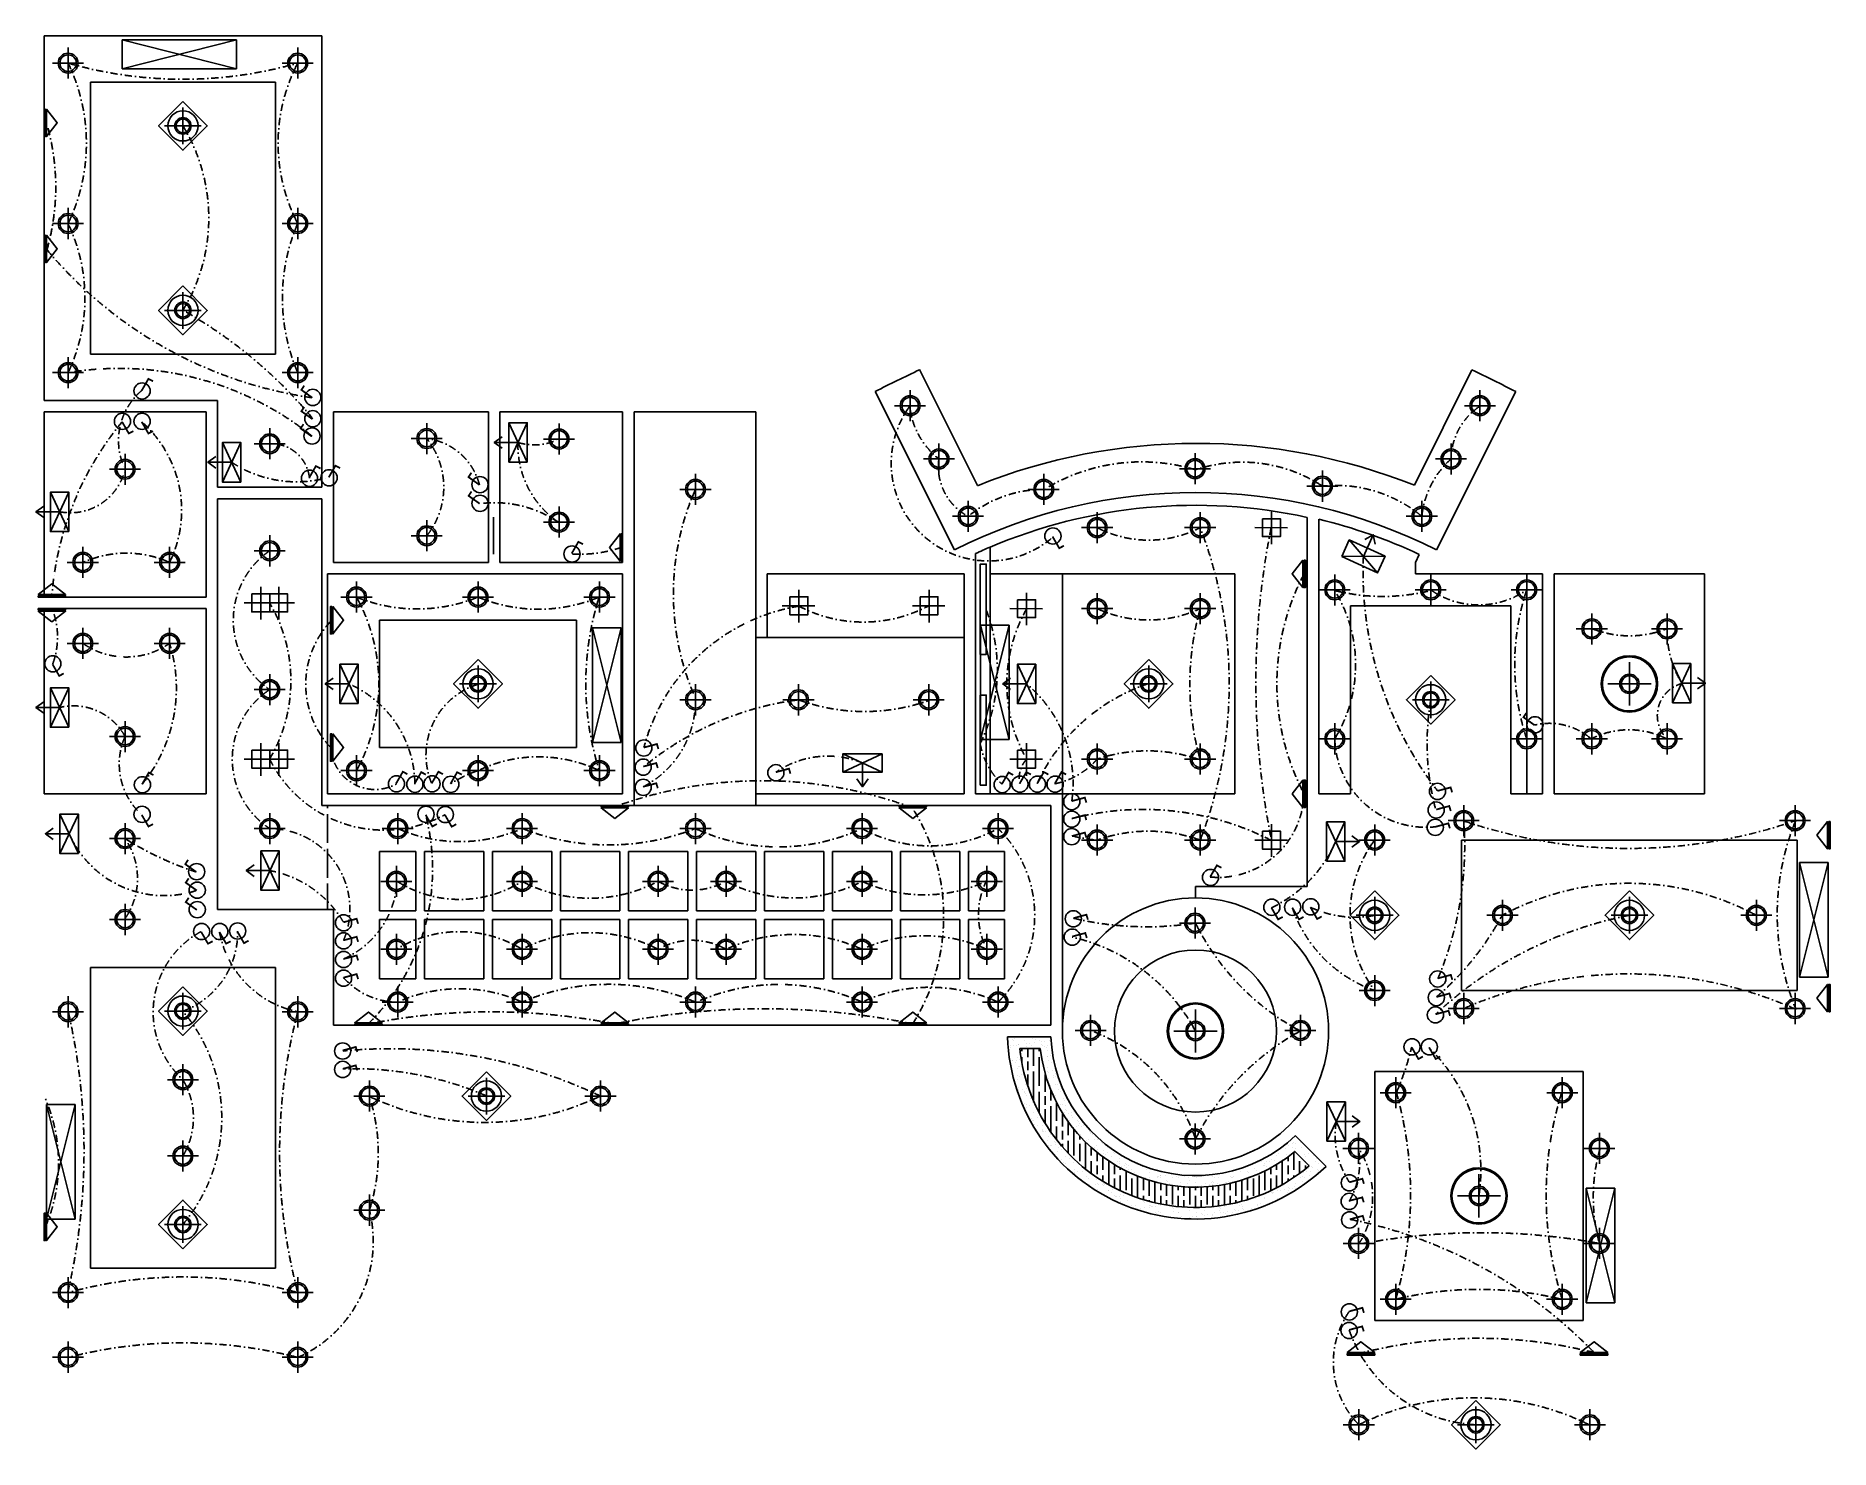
# Model space of a CAD drawing. Header units: millimetres. Extents: x 1846 to 32855, y 2159 to 26586.
import ezdxf

# ---------------------------------------------------------------- set-up
doc = ezdxf.new("R2010")
doc.units = ezdxf.units.MM
doc.linetypes.add('DASHDOT2', pattern=[0.5, 0.25, -0.125, 0, -0.125])
for name, color, linetype in [('AL_Elec - Wall Mounted Halogen 36 W', 7, 'Continuous'), ('Elec - Air Conditioner', 6, 'Continuous'), ('Elec - Cable Wires', 143, 'Continuous'), ('Elec - Chandelier', 11, 'Continuous'), ('Elec - Single Switch', 6, 'Continuous'), ('Elec - Spot Light', 6, 'Continuous'), ('Elec - Strip Lights', 6, 'Continuous'), ('Struc - Hatch', 251, 'Continuous'), ('Struc - Wall Lines', 2, 'Continuous')]:
    doc.layers.add(name, color=color, linetype=linetype)

msp = doc.modelspace()

# ---------------------------------------------------------------- linework, layer by layer
at = {"layer": 'AL_Elec - Wall Mounted Halogen 36 W'}
for p, q in [((2403, 26384), (2403, 25847)), ((6371, 26384), (6371, 25847)), ((2134, 26115), (2671, 26115)), ((6103, 26115), (6640, 26115)), ((2403, 23611), (2403, 23074)), ((6371, 23611), (6371, 23074)), ((2134, 23343), (2671, 23343)), ((6103, 23343), (6640, 23343)), ((2403, 21034), (2403, 20497)), ((6371, 21034), (6371, 20497)), ((2134, 20765), (2671, 20765)), ((6640, 20765), (6103, 20765)), ((17223, 20194), (16686, 20194)), ((16955, 20462), (16955, 19925)), ((26534, 20194), (27071, 20194)), ((26803, 20462), (26803, 19925)), ((8602, 19357), (8602, 19894)), ((10887, 19886), (10887, 19348)), ((5887, 19804), (5887, 19267)), ((8870, 19626), (8333, 19626)), ((11156, 19617), (10618, 19617)), ((17453, 19543), (17453, 19006)), ((26304, 19543), (26304, 19006)), ((3387, 19364), (3387, 18827)), ((5618, 19536), (6156, 19536)), ((17722, 19274), (17184, 19274)), ((21879, 19373), (21879, 18836)), ((26036, 19274), (26573, 19274)), ((3118, 19096), (3656, 19096)), ((13245, 19016), (13245, 18478)), ((19265, 19017), (19265, 18480)), ((22147, 19105), (21610, 19105)), ((24080, 19073), (24080, 18535)), ((13514, 18747), (12977, 18747)), ((19534, 18748), (18997, 18748)), ((24348, 18804), (23811, 18804)), ((10887, 18450), (10887, 17913)), ((17958, 18551), (17958, 18013)), ((20187, 17817), (20187, 18354)), ((21969, 17817), (21969, 18354)), ((25800, 18551), (25800, 18013)), ((8602, 18214), (8602, 17677)), ((11156, 18182), (10618, 18182)), ((18226, 18282), (17689, 18282)), ((20456, 18086), (19918, 18086)), ((22237, 18086), (21700, 18086)), ((25531, 18282), (26068, 18282)), ((2657, 17754), (2657, 17217)), ((4157, 17754), (4157, 17217)), ((6156, 17686), (5618, 17686)), ((5887, 17954), (5887, 17417)), ((8870, 17946), (8333, 17946)), ((2388, 17486), (2926, 17486)), ((3888, 17486), (4426, 17486)), ((7387, 17154), (7387, 16617)), ((11587, 17154), (11587, 16617)), ((24294, 17279), (24294, 16742)), ((25953, 17279), (25953, 16742)), ((27612, 17279), (27612, 16742)), ((7118, 16886), (7656, 16886)), ((9756, 16886), (9218, 16886)), ((11856, 16886), (11318, 16886)), ((20187, 16954), (20187, 16417)), ((21969, 16954), (21969, 16417)), ((24025, 17011), (24562, 17011)), ((25684, 17011), (26221, 17011)), ((27343, 17011), (27881, 17011)), ((20456, 16686), (19918, 16686)), ((22237, 16686), (21700, 16686)), ((28737, 16067), (28737, 16604)), ((30037, 16067), (30037, 16604)), ((2657, 15817), (2657, 16354)), ((4157, 15817), (4157, 16354)), ((29006, 16336), (28468, 16336)), ((29768, 16336), (30306, 16336)), ((2388, 16086), (2926, 16086)), ((3888, 16086), (4426, 16086)), ((5887, 15554), (5887, 15017)), ((6156, 15286), (5618, 15286)), ((13245, 15379), (13245, 14842)), ((15027, 15379), (15027, 14842)), ((17276, 15379), (17276, 14842)), ((13514, 15111), (12977, 15111)), ((15295, 15111), (14758, 15111)), ((17545, 15111), (17008, 15111)), ((3387, 14207), (3387, 14744)), ((24294, 14704), (24294, 14167)), ((27612, 14704), (27612, 14167)), ((28737, 14704), (28737, 14167)), ((30037, 14704), (30037, 14167)), ((3118, 14476), (3656, 14476)), ((20187, 14354), (20187, 13817)), ((21969, 14354), (21969, 13817)), ((27343, 14436), (27881, 14436)), ((29006, 14436), (28468, 14436)), ((7387, 14154), (7387, 13617)), ((9487, 14154), (9487, 13617)), ((11587, 14154), (11587, 13617)), ((20456, 14086), (19918, 14086)), ((22237, 14086), (21700, 14086)), ((7118, 13886), (7656, 13886)), ((9756, 13886), (9218, 13886)), ((11856, 13886), (11318, 13886)), ((5887, 13154), (5887, 12617)), ((8099, 13154), (8099, 12617)), ((10249, 13154), (10249, 12617)), ((13245, 13154), (13245, 12617)), ((16124, 13154), (16124, 12617)), ((18474, 13154), (18474, 12617)), ((26524, 13290), (26524, 12753)), ((32250, 13290), (32250, 12753)), ((3387, 12444), (3387, 12981)), ((6156, 12886), (5618, 12886)), ((8368, 12886), (7831, 12886)), ((10518, 12886), (9981, 12886)), ((13514, 12886), (12977, 12886)), ((16393, 12886), (15856, 12886)), ((18743, 12886), (18206, 12886)), ((20187, 12954), (20187, 12417)), ((21969, 12954), (21969, 12417)), ((24984, 12954), (24984, 12417)), ((26255, 13022), (26792, 13022)), ((32519, 13022), (31982, 13022)), ((3118, 12712), (3656, 12712)), ((20456, 12686), (19918, 12686)), ((22237, 12686), (21700, 12686)), ((24715, 12686), (25252, 12686)), ((8077, 12242), (8077, 11705)), ((10249, 12242), (10249, 11705)), ((12599, 12242), (12599, 11705)), ((13774, 12242), (13774, 11705)), ((16124, 12242), (16124, 11705)), ((18282, 12242), (18282, 11705)), ((8345, 11973), (7808, 11973)), ((10518, 11973), (9981, 11973)), ((12868, 11973), (12331, 11973)), ((14043, 11973), (13506, 11973)), ((16393, 11973), (15856, 11973)), ((18551, 11973), (18013, 11973)), ((3387, 11045), (3387, 11582)), ((21880, 10983), (21880, 11520)), ((27193, 11654), (27193, 11117)), ((31581, 11654), (31581, 11117)), ((3118, 11314), (3656, 11314)), ((21611, 11251), (22148, 11251)), ((26925, 11386), (27462, 11386)), ((31312, 11386), (31849, 11386)), ((8077, 11067), (8077, 10530)), ((10249, 11067), (10249, 10530)), ((12599, 11067), (12599, 10530)), ((13774, 11067), (13774, 10530)), ((16124, 11067), (16124, 10530)), ((18282, 11067), (18282, 10530)), ((8345, 10798), (7808, 10798)), ((10518, 10798), (9981, 10798)), ((12868, 10798), (12331, 10798)), ((14043, 10798), (13506, 10798)), ((16393, 10798), (15856, 10798)), ((18551, 10798), (18013, 10798)), ((24984, 9817), (24984, 10354)), ((2403, 9987), (2403, 9449)), ((6371, 9987), (6371, 9449)), ((8099, 10154), (8099, 9617)), ((10249, 10154), (10249, 9617)), ((13245, 10154), (13245, 9617)), ((16124, 10154), (16124, 9617)), ((18474, 10154), (18474, 9617)), ((26524, 9506), (26524, 10043)), ((32250, 9506), (32250, 10043)), ((2134, 9718), (2671, 9718)), ((6640, 9718), (6103, 9718)), ((8368, 9886), (7831, 9886)), ((10518, 9886), (9981, 9886)), ((13514, 9886), (12977, 9886)), ((16393, 9886), (15856, 9886)), ((18743, 9886), (18206, 9886)), ((20074, 9664), (20074, 9127)), ((23700, 9664), (23700, 9127)), ((26255, 9775), (26792, 9775)), ((32519, 9775), (31982, 9775)), ((19806, 9396), (20343, 9396)), ((23968, 9396), (23431, 9396)), ((4387, 8814), (4387, 8277)), ((4118, 8545), (4656, 8545)), ((7610, 8530), (7610, 7993)), ((11603, 8530), (11603, 7993)), ((25347, 8051), (25347, 8588)), ((28226, 8051), (28226, 8588)), ((7879, 8261), (7341, 8261)), ((11872, 8261), (11334, 8261)), ((25615, 8319), (25078, 8319)), ((27957, 8319), (28494, 8319)), ((21880, 7789), (21880, 7252)), ((4387, 6958), (4387, 7495)), ((21611, 7520), (22148, 7520)), ((24705, 7088), (24705, 7625)), ((28867, 7088), (28867, 7625)), ((4118, 7226), (4656, 7226)), ((24973, 7357), (24436, 7357)), ((28599, 7357), (29136, 7357)), ((7610, 6558), (7610, 6021)), ((7879, 6289), (7341, 6289)), ((24706, 5446), (24706, 5983)), ((28867, 5446), (28867, 5983)), ((24974, 5714), (24437, 5714)), ((28598, 5714), (29135, 5714)), ((2403, 5134), (2403, 4596)), ((6371, 5134), (6371, 4596)), ((25347, 4481), (25347, 5018)), ((28225, 4481), (28225, 5018)), ((2134, 4865), (2671, 4865)), ((6640, 4865), (6103, 4865)), ((25616, 4749), (25079, 4749)), ((27956, 4749), (28494, 4749)), ((2134, 3748), (2671, 3748)), ((2403, 4017), (2403, 3480)), ((6640, 3748), (6103, 3748)), ((6371, 4017), (6371, 3480)), ((24711, 2849), (24711, 2312)), ((28704, 2849), (28704, 2312)), ((24979, 2580), (24442, 2580)), ((28972, 2580), (28435, 2580))]:
    msp.add_line(p, q, dxfattribs=at)
at = {"layer": 'AL_Elec - Wall Mounted Halogen 36 W', "color": 30}
for points in [[(4387, 25450), (4808, 25030), (4387, 24609), (3966, 25030)], [(4387, 22263), (4808, 21842), (4387, 21421), (3966, 21842)], [(9487, 15806), (9908, 15386), (9487, 14965), (9066, 15386)], [(21078, 15806), (21498, 15386), (21078, 14965), (20657, 15386)], [(25953, 15531), (26373, 15111), (25953, 14690), (25532, 15111)], [(24984, 11806), (25404, 11386), (24984, 10965), (24563, 11386)], [(29387, 11806), (29808, 11386), (29387, 10965), (28966, 11386)], [(4387, 10150), (4808, 9730), (4387, 9309), (3966, 9730)], [(9633, 8682), (10054, 8261), (9633, 7841), (9213, 8261)], [(4387, 5621), (4808, 6042), (4387, 6463), (3966, 6042)], [(26734, 3001), (27155, 2580), (26734, 2159), (26313, 2580)]]:
    msp.add_lwpolyline(points, close=True, dxfattribs=at)
at = {"layer": 'AL_Elec - Wall Mounted Halogen 36 W'}
for points in [[(2011, 25318), (2011, 24844), (1987, 24844), (1987, 25318)], [(2216, 25081), (2216, 25081), (2031, 24844), (2031, 25318)], [(2011, 23141), (2011, 22668), (1987, 22668), (1987, 23141)], [(2216, 22904), (2216, 22904), (2031, 22668), (2031, 23141)], [(10337, 19218), (10337, 19898), (10020, 19898), (10020, 19218)], [(5389, 18875), (5389, 19555), (5071, 19555), (5071, 18875)], [(2416, 18018), (2416, 18698), (2098, 18698), (2098, 18018)], [(11758, 17744), (11758, 17744), (11943, 17508), (11943, 17981)], [(11963, 17981), (11963, 17508), (11987, 17508), (11987, 17981)], [(24414, 17586), (25033, 17304), (25165, 17593), (24546, 17875)], [(18167, 15896), (18271, 15896), (18271, 17456), (18167, 17456)], [(23558, 17286), (23558, 17286), (23743, 17049), (23743, 17522)], [(23763, 17522), (23763, 17049), (23787, 17049), (23787, 17522)], [(2123, 17114), (2123, 17114), (2360, 16930), (1886, 16930)], [(1886, 16910), (2360, 16910), (2360, 16886), (1886, 16886)], [(1886, 16662), (2360, 16662), (2360, 16686), (1886, 16686)], [(2123, 16457), (2123, 16457), (2360, 16642), (1886, 16642)], [(6960, 16722), (6960, 16249), (6936, 16249), (6936, 16722)], [(7164, 16486), (7164, 16486), (6980, 16249), (6980, 16722)], [(7417, 15046), (7417, 15726), (7100, 15726), (7100, 15046)], [(19127, 15046), (19127, 15726), (18809, 15726), (18809, 15046)], [(30130, 15057), (30130, 15737), (30447, 15737), (30447, 15057)], [(2416, 14637), (2416, 15317), (2098, 15317), (2098, 14637)], [(18167, 13633), (18271, 13633), (18271, 15193), (18167, 15193)], [(6960, 14522), (6960, 14049), (6936, 14049), (6936, 14522)], [(7164, 14286), (7164, 14286), (6980, 14049), (6980, 14522)], [(16473, 14178), (15793, 14178), (15793, 13860), (16473, 13860)], [(23558, 13486), (23558, 13486), (23743, 13722), (23743, 13249)], [(23763, 13249), (23763, 13722), (23787, 13722), (23787, 13249)], [(2580, 12453), (2580, 13134), (2262, 13134), (2262, 12453)], [(11613, 13262), (12086, 13262), (12086, 13286), (11613, 13286)], [(11849, 13057), (11849, 13057), (12086, 13242), (11613, 13242)], [(16764, 13262), (17237, 13262), (17237, 13286), (16764, 13286)], [(17000, 13057), (17000, 13057), (17237, 13242), (16764, 13242)], [(24154, 12321), (24154, 13001), (24471, 13001), (24471, 12321)], [(32627, 12771), (32627, 12771), (32811, 13007), (32811, 12534)], [(32831, 12534), (32831, 13007), (32855, 13007), (32855, 12534)], [(6052, 11818), (6052, 12498), (5734, 12498), (5734, 11818)], [(32627, 9956), (32627, 9956), (32811, 10192), (32811, 9719)], [(32831, 9719), (32831, 10192), (32855, 10192), (32855, 9719)], [(7592, 9714), (7592, 9714), (7829, 9530), (7356, 9530)], [(11849, 9714), (11849, 9714), (12086, 9530), (11613, 9530)], [(17000, 9714), (17000, 9714), (17237, 9530), (16764, 9530)], [(7356, 9510), (7829, 9510), (7829, 9486), (7356, 9486)], [(11613, 9510), (12086, 9510), (12086, 9486), (11613, 9486)], [(16764, 9510), (17237, 9510), (17237, 9486), (16764, 9486)], [(24159, 7481), (24159, 8161), (24477, 8161), (24477, 7481)], [(2011, 6237), (2011, 5763), (1987, 5763), (1987, 6237)], [(2216, 6000), (2216, 6000), (2031, 5763), (2031, 6237)], [(24747, 4014), (24747, 4014), (24984, 3829), (24510, 3829)], [(24510, 3810), (24984, 3810), (24984, 3786), (24510, 3786)], [(28775, 4014), (28775, 4014), (29011, 3829), (28538, 3829)], [(28538, 3810), (29011, 3810), (29011, 3786), (28538, 3786)]]:
    msp.add_lwpolyline(points, close=True, dxfattribs=at)
for points in [[(10020, 19218), (10337, 19898)], [(10020, 19898), (10337, 19218)], [(5071, 18875), (5389, 19555)], [(5071, 19555), (5389, 18875)], [(9903, 19656), (9767, 19558), (9903, 19459)], [(10178, 19558), (9767, 19558)], [(4954, 19314), (4819, 19215), (4954, 19117)], [(5230, 19215), (4819, 19215)], [(2098, 18018), (2416, 18698)], [(2098, 18698), (2416, 18018)], [(1981, 18456), (1846, 18358), (1981, 18259)], [(2257, 18358), (1846, 18358)], [(24546, 17875), (25033, 17304)], [(24789, 17589), (24960, 17963)], [(24993, 17799), (24960, 17963), (24814, 17881)], [(25165, 17593), (24414, 17586)], [(7100, 15046), (7417, 15726)], [(7100, 15726), (7417, 15046)], [(18809, 15046), (19127, 15726)], [(18809, 15726), (19127, 15046)], [(30447, 15057), (30130, 15737)], [(30447, 15737), (30130, 15057)], [(2098, 14637), (2416, 15317)], [(2098, 15317), (2416, 14637)], [(6983, 15484), (6848, 15386), (6983, 15287)], [(7259, 15386), (6848, 15386)], [(18692, 15484), (18557, 15386), (18692, 15287)], [(18968, 15386), (18557, 15386)], [(30289, 15397), (30700, 15397)], [(30564, 15496), (30700, 15397), (30564, 15299)], [(1981, 15075), (1846, 14977), (1981, 14878)], [(2257, 14977), (1846, 14977)], [(16473, 13860), (15793, 14178)], [(15793, 13860), (16473, 14178)], [(16133, 14019), (16133, 13608)], [(16034, 13743), (16133, 13608), (16231, 13743)], [(2262, 12453), (2580, 13134)], [(2262, 13134), (2580, 12453)], [(2146, 12892), (2010, 12794), (2146, 12695)], [(2421, 12794), (2010, 12794)], [(24471, 12321), (24154, 13001)], [(24471, 13001), (24154, 12321)], [(24588, 12759), (24723, 12661), (24588, 12562)], [(5734, 11818), (6052, 12498)], [(5734, 12498), (6052, 11818)], [(24312, 12661), (24723, 12661)], [(5617, 12256), (5482, 12158), (5617, 12059)], [(5893, 12158), (5482, 12158)], [(24477, 7481), (24159, 8161)], [(24477, 8161), (24159, 7481)], [(24318, 7821), (24729, 7821)], [(24594, 7919), (24729, 7821), (24594, 7722)]]:
    msp.add_lwpolyline(points, dxfattribs=at)
at = {"layer": 'AL_Elec - Wall Mounted Halogen 36 W', "const_width": 31.2}
for points in [[(19416, 17933), (19533, 17731), (19612, 17773)], [(27746, 14673), (27556, 14809), (27606, 14884)]]:
    msp.add_lwpolyline(points, dxfattribs=at)
at = {"layer": 'AL_Elec - Wall Mounted Halogen 36 W'}
for centre, radius in [((2403, 26115), 172), ((2403, 26115), 143), ((6371, 26115), 172), ((6371, 26115), 143), ((2403, 23343), 172), ((2403, 23343), 143), ((6371, 23343), 172), ((6371, 23343), 143), ((2403, 20765), 172), ((2403, 20765), 143), ((6371, 20765), 172), ((6371, 20765), 143), ((16955, 20194), 172), ((16955, 20194), 143), ((26803, 20194), 172), ((26803, 20194), 143), ((5887, 19536), 172), ((5887, 19536), 143), ((8602, 19626), 172), ((8602, 19626), 143), ((10887, 19617), 172), ((10887, 19617), 143), ((3387, 19096), 172), ((3387, 19096), 143), ((17453, 19274), 172), ((17453, 19274), 143), ((21879, 19105), 172), ((21879, 19105), 143), ((26304, 19274), 172), ((26304, 19274), 143), ((13245, 18747), 172), ((19265, 18748), 172), ((24080, 18804), 172), ((24080, 18804), 143), ((13245, 18747), 143), ((19265, 18748), 143), ((10887, 18182), 172), ((10887, 18182), 143), ((17958, 18282), 172), ((17958, 18282), 143), ((25800, 18282), 172), ((25800, 18282), 143), ((8602, 17946), 172), ((8602, 17946), 143), ((19423, 17941), 140), ((20187, 18086), 172), ((20187, 18086), 143), ((21969, 18086), 172), ((21969, 18086), 143), ((5887, 17686), 172), ((5887, 17686), 143), ((2657, 17486), 172), ((2657, 17486), 143), ((4157, 17486), 172), ((4157, 17486), 143), ((7387, 16886), 172), ((9487, 16886), 172), ((11587, 16886), 172), ((24294, 17011), 172), ((24294, 17011), 143), ((25953, 17011), 172), ((25953, 17011), 143), ((27612, 17011), 172), ((27612, 17011), 143), ((7387, 16886), 143), ((11587, 16886), 143), ((20187, 16686), 172), ((20187, 16686), 143), ((21969, 16686), 172), ((21969, 16686), 143), ((28737, 16336), 172), ((28737, 16336), 143), ((30037, 16336), 172), ((30037, 16336), 143), ((2657, 16086), 172), ((2657, 16086), 143), ((4157, 16086), 172), ((4157, 16086), 143), ((5887, 15286), 172), ((5887, 15286), 143), ((13245, 15111), 172), ((13245, 15111), 143), ((15027, 15111), 172), ((15027, 15111), 143), ((17276, 15111), 172), ((17276, 15111), 143), ((3387, 14476), 172), ((3387, 14476), 143), ((24294, 14436), 172), ((24294, 14436), 143), ((27612, 14436), 172), ((27612, 14436), 143), ((27754, 14679), 140), ((28737, 14436), 172), ((28737, 14436), 143), ((30037, 14436), 172), ((30037, 14436), 143), ((7387, 13886), 172), ((7387, 13886), 143), ((9487, 13886), 172), ((9487, 13886), 143), ((11587, 13886), 172), ((11587, 13886), 143), ((20187, 14086), 172), ((20187, 14086), 143), ((21969, 14086), 172), ((21969, 14086), 143), ((5887, 12886), 172), ((5887, 12886), 143), ((8099, 12886), 172), ((8099, 12886), 143), ((10249, 12886), 172), ((10249, 12886), 143), ((13245, 12886), 172), ((13245, 12886), 143), ((16124, 12886), 172), ((16124, 12886), 143), ((18474, 12886), 172), ((18474, 12886), 143), ((26524, 13022), 172), ((26524, 13022), 143), ((32250, 13022), 172), ((32250, 13022), 143), ((3387, 12712), 172), ((3387, 12712), 143), ((20187, 12686), 172), ((20187, 12686), 143), ((21969, 12686), 172), ((21969, 12686), 143), ((24984, 12686), 172), ((24984, 12686), 143), ((8077, 11973), 172), ((8077, 11973), 143), ((10249, 11973), 172), ((10249, 11973), 143), ((12599, 11973), 172), ((12599, 11973), 143), ((13774, 11973), 172), ((13774, 11973), 143), ((16124, 11973), 172), ((16124, 11973), 143), ((18282, 11973), 172), ((18282, 11973), 143), ((3387, 11314), 172), ((27193, 11386), 172), ((27193, 11386), 143), ((31581, 11386), 172), ((31581, 11386), 143), ((3387, 11314), 143), ((21880, 11251), 172), ((21880, 11251), 143), ((8077, 10798), 172), ((8077, 10798), 143), ((10249, 10798), 172), ((10249, 10798), 143), ((12599, 10798), 172), ((12599, 10798), 143), ((13774, 10798), 172), ((13774, 10798), 143), ((16124, 10798), 172), ((16124, 10798), 143), ((18282, 10798), 172), ((18282, 10798), 143), ((24984, 10086), 172), ((8099, 9886), 172), ((8099, 9886), 143), ((10249, 9886), 172), ((10249, 9886), 143), ((13245, 9886), 172), ((13245, 9886), 143), ((16124, 9886), 172), ((16124, 9886), 143), ((18474, 9886), 172), ((18474, 9886), 143), ((24984, 10086), 143), ((26524, 9775), 172), ((32250, 9775), 172), ((2403, 9718), 172), ((2403, 9718), 143), ((6371, 9718), 172), ((6371, 9718), 143), ((26524, 9775), 143), ((32250, 9775), 143), ((20074, 9396), 172), ((20074, 9396), 143), ((23700, 9396), 172), ((23700, 9396), 143), ((4387, 8545), 172), ((4387, 8545), 143), ((7610, 8261), 172), ((7610, 8261), 143), ((11603, 8261), 172), ((11603, 8261), 143), ((25347, 8319), 172), ((25347, 8319), 143), ((28226, 8319), 172), ((28226, 8319), 143), ((21880, 7520), 172), ((21880, 7520), 143), ((24705, 7357), 172), ((24705, 7357), 143), ((28867, 7357), 172), ((28867, 7357), 143), ((4387, 7226), 172), ((4387, 7226), 143), ((7610, 6289), 172), ((7610, 6289), 143), ((24706, 5714), 172), ((24706, 5714), 143), ((28867, 5714), 172), ((28867, 5714), 143), ((2403, 4865), 172), ((2403, 4865), 143), ((6371, 4865), 172), ((6371, 4865), 143), ((25347, 4749), 172), ((25347, 4749), 143), ((28225, 4749), 172), ((28225, 4749), 143), ((2403, 3748), 172), ((2403, 3748), 143), ((6371, 3748), 172), ((6371, 3748), 143), ((24711, 2580), 172), ((24711, 2580), 143), ((28704, 2580), 172), ((28704, 2580), 143)]:
    msp.add_circle(centre, radius, dxfattribs=at)
at = {"layer": 'Elec - Air Conditioner'}
for p, q in [((5315, 26019), (3335, 26515)), ((3335, 26019), (5315, 26515)), ((5315, 26515), (3335, 26515)), ((3335, 26515), (3335, 26019)), ((5315, 26019), (5315, 26515)), ((3335, 26019), (5315, 26019)), ((11960, 16352), (11464, 14372)), ((11960, 14372), (11464, 16352)), ((11464, 16352), (11464, 14372)), ((11960, 16352), (11464, 16352)), ((11960, 14372), (11960, 16352)), ((18668, 16402), (18172, 14422)), ((18668, 14422), (18172, 16402)), ((18172, 16402), (18172, 14422)), ((18668, 16402), (18172, 16402)), ((18668, 14422), (18668, 16402)), ((11464, 14372), (11960, 14372)), ((18172, 14422), (18668, 14422)), ((32824, 12299), (32328, 10319)), ((32824, 10319), (32328, 12299)), ((32328, 12299), (32328, 10319)), ((32824, 12299), (32328, 12299)), ((32824, 10319), (32824, 12299)), ((32328, 10319), (32824, 10319)), ((2525, 8115), (2028, 6135)), ((2525, 6135), (2028, 8115)), ((2028, 8115), (2028, 6135)), ((2525, 8115), (2028, 8115)), ((2525, 6135), (2525, 8115)), ((29136, 6669), (28640, 4689)), ((29136, 4689), (28640, 6669)), ((28640, 6669), (28640, 4689)), ((29136, 6669), (28640, 6669)), ((29136, 4689), (29136, 6669)), ((2028, 6135), (2525, 6135)), ((28640, 4689), (29136, 4689))]:
    msp.add_line(p, q, dxfattribs=at)
at = {"layer": 'Elec - Cable Wires', "linetype": 'DASHDOT2', "ltscale": 500}
for centre, radius, start, end in [((-482, 24730), 3201, 334.3159, 25.6841), ((4387, 33023), 7187, 253.9759, 286.0241), ((9036, 24729), 3004, 152.5167, 207.4833), ((-1766, 23973), 3955, 344.0951, 16.2709), ((1767, 23436), 3067, 328.6918, 31.3082), ((-310, 22054), 3003, 334.5897, 25.4103), ((9365, 22056), 3259, 156.7487, 203.3411), ((7669, 27595), 7339, 219.8028, 261.8156), ((500, 14903), 7954, 39.5574, 60.747), ((3289, 15513), 5326, 51.3007, 99.5799), ((4410, 19590), 1136, 130.3188, 205.787), ((18317, 19198), 1688, 144.1633, 310.9249), ((18262, 20317), 1319, 185.6924, 232.2025), ((27422, 19255), 1118, 123.6505, 179.0223), ((7490, 16488), 5385, 140.4768, 175.3002), ((2323, 18385), 2042, 333.8872, 48.5616), ((5917, 18875), 661, 5.6693, 92.6203), ((8472, 18559), 1074, 14.2905, 83.0392), ((7546, 18786), 1349, 321.4826, 38.5174), ((10459, 20474), 958, 252.9819, 296.561), ((11785, 19507), 1608, 178.1767, 236.0277), ((18417, 19140), 974, 172.0916, 242.5816), ((27335, 18126), 1543, 131.6216, 174.1882), ((2442, 19312), 969, 258.971, 347.0878), ((6351, 20911), 2033, 236.5266, 285.8631), ((20958, 16004), 3219, 73.2243, 121.5092), ((22693, 16687), 2531, 56.773, 108.5732), ((17336, 16941), 4472, 156.1739, 204.1567), ((19275, 16655), 2093, 89.9717, 128.993), ((24315, 16483), 2333, 50.4622, 95.7778), ((9774, 16547), 1970, 55.6097, 97.5665), ((21078, 19818), 1948, 242.7797, 297.2203), ((14946, 15386), 7524, 338.9701, 21.0299), ((36801, 15401), 13870, 168.8373, 191.2875), ((6719, 16486), 1461, 124.7521, 235.2479), ((11255, 19815), 2188, 266.2538, 288.7099), ((3407, 15805), 1840, 65.9498, 114.0502), ((30985, 17320), 6202, 177.5101, 217.5962), ((27375, 15386), 4081, 152.2561, 207.7439), ((3586, 15436), 2667, 329.5983, 30.4017), ((8437, 19475), 2794, 247.9297, 292.0703), ((4667, 15386), 3106, 331.1265, 28.8735), ((10533, 19394), 2718, 247.3673, 292.6327), ((16336, 15391), 4986, 162.5511, 197.5648), ((22201, 15718), 2454, 328.5025, 31.7958), ((25123, 20278), 3381, 255.7973, 284.2027), ((26782, 18204), 1454, 235.2002, 304.7998), ((31497, 15723), 4093, 161.6643, 198.3357), ((888, 16193), 1332, 339.8221, 19.6904), ((8105, 15376), 1595, 137.16, 224.0976), ((15580, 13440), 3335, 99.4465, 165.2965), ((16149, 18851), 2397, 242.2385, 298.2219), ((15581, 15628), 2882, 333.7389, 21.0209), ((21269, 15383), 2642, 150.4464, 209.407), ((21078, 18608), 2118, 245.1299, 294.8701), ((26606, 15379), 4817, 164.266, 195.734), ((29389, 17974), 1758, 248.6788, 291.3212), ((31836, 16315), 1799, 179.5793, 210.6689), ((3407, 17158), 1308, 235.0256, 304.9744), ((1650, 15311), 2624, 320.7177, 17.1674), ((6678, 14086), 1438, 123.4071, 236.5929), ((6481, 13636), 1915, 0.454, 66.0529), ((9867, 14158), 1279, 107.2755, 202.6531), ((17534, 13669), 2237, 352.0799, 50.1344), ((22120, 12293), 3270, 108.5843, 155.2882), ((30442, 14839), 573, 102.8755, 225.0578), ((2496, 13992), 1014, 28.5235, 103.6356), ((15702, 9874), 5280, 97.3432, 129.5122), ((11568, 15095), 1677, 297.521, 0.5267), ((16169, 18230), 3322, 249.8892, 289.4702), ((30348, 14357), 4458, 170.41, 194.8736), ((28004, 13596), 1108, 49.2787, 103.4961), ((29378, 13152), 1440, 62.7696, 116.9992), ((4473, 14000), 1186, 156.3285, 227.7292), ((7705, 14318), 758, 183.9612, 299.463), ((19440, 14585), 1295, 190.3462, 226.0715), ((25870, 14484), 1577, 181.7487, 275.9101), ((7865, 15066), 2208, 206.3464, 298.6035), ((10534, 11708), 2417, 64.3184, 115.6816), ((15532, 12548), 1589, 67.7876, 124.3308), ((19355, 13745), 516, 138.6569, 189.5301), ((19205, 14931), 1296, 281.1312, 319.2789), ((21059, 11488), 2740, 70.6205, 108.5613), ((10210, 11765), 2241, 108.8287, 122.3516), ((14398, 6277), 7435, 69.5121, 110.0471), ((22277, 13528), 1487, 264.7382, 358.367), ((4942, 12177), 3760, 314.8124, 14.5714), ((14030, 11371), 3505, 327.9334, 32.2657), ((4062, 13521), 1795, 203.9113, 288.5896), ((5881, 11493), 1392, 337.2009, 90.2625), ((9174, 15322), 2663, 246.1942, 293.8058), ((11747, 16689), 4087, 248.5014, 291.4986), ((14683, 15982), 3414, 245.0936, 294.9064), ((17298, 15048), 2462, 241.4475, 298.5525), ((17015, 11386), 2093, 314.2191, 45.7809), ((20382, 15125), 2447, 255.2994, 265.4177), ((21078, 10186), 2654, 70.386, 109.614), ((20629, 12586), 5911, 337.1016, 4.1745), ((29384, 21394), 8852, 251.1474, 288.9526), ((36237, 11398), 4296, 157.7979, 202.4065), ((2382, 12020), 1220, 325.4343, 34.5657), ((6340, 17403), 5543, 237.8079, 251.8938), ((22228, 13576), 2276, 295.257, 336.2871), ((26759, 11386), 2201, 143.7936, 216.2064), ((5549, 10316), 1873, 30.4611, 79.4332), ((6537, 12052), 1552, 293.8132, 357.1065), ((9169, 13677), 2017, 237.6056, 302.3944), ((11424, 14193), 2512, 242.1058, 297.8942), ((13187, 13028), 1207, 240.883, 299.117), ((14949, 14238), 2552, 242.5836, 297.4164), ((17197, 14315), 2576, 245.3951, 294.6049), ((19457, 11396), 1320, 152.9372, 207.0628), ((29384, 7301), 4638, 61.7247, 118.2753), ((25757, 12279), 2326, 199.1126, 250.5696), ((24642, 13157), 1804, 244.7884, 280.9201), ((21045, 16661), 5474, 256.6028, 278.7727), ((25731, 13173), 4298, 206.5631, 241.7916), ((30717, 4641), 6875, 101.1579, 132.9236), ((22836, 13725), 4940, 310.6021, 331.7385), ((5457, 9713), 1584, 118.5444, 227.4913), ((3885, 11088), 1448, 290.2808, 1.0431), ((6723, 11416), 1734, 190.6221, 258.3108), ((9163, 9010), 2093, 58.7252, 121.2748), ((11424, 8530), 2555, 62.6149, 117.3851), ((13187, 9767), 1187, 60.3364, 119.6636), ((14949, 8225), 2829, 65.4614, 114.5386), ((17203, 8427), 2605, 65.5496, 114.4504), ((19027, 7842), 3250, 28.3593, 77.0165), ((8104, 11140), 1255, 221.5154, 270.1884), ((29378, 3259), 7114, 66.0589, 113.6581), ((9174, 7504), 2613, 65.7104, 114.2896), ((11747, 6392), 3801, 66.7911, 113.2089), ((14693, 6659), 3531, 66.0531, 114.2179), ((17300, 7319), 2823, 65.4211, 114.5789), ((-8085, 7313), 10763, 346.8513, 12.9114), ((2192, 7886), 2866, 319.9637, 40.0363), ((15588, 7290), 9530, 165.2414, 194.7451), ((9721, -1282), 10999, 78.8429, 101.1571), ((14425, -3087), 12857, 78.4442, 101.5558), ((19010, 6553), 3035, 18.5767, 69.4719), ((25828, 5505), 4426, 118.7345, 152.9109), ((7969, 606), 8474, 64.5445, 95.5565), ((20488, 10394), 5295, 336.9396, 345.9116), ((23867, 6978), 2952, 351.4398, 45.6031), ((7348, 2938), 5797, 66.7889, 91.9715), ((3288, 7885), 1281, 329.0666, 30.9334), ((-589, 7106), 2826, 336.9576, 23.0424), ((9599, 12441), 4635, 244.5825, 295.6138), ((4564, 7272), 3200, 342.1205, 17.8795), ((19142, 6556), 6463, 343.7707, 15.8371), ((33937, 6549), 5989, 162.8051, 197.5112), ((25782, 7591), 1481, 171.0562, 213.5551), ((23361, 7122), 1364, 330.0194, 9.897), ((23416, 6527), 1533, 327.2706, 32.785), ((31839, 6512), 3077, 164.07, 195.0256), ((5480, 5751), 2197, 293.9344, 14.1747), ((22975, -1787), 8074, 44.0779, 78.7265), ((26829, -5407), 11307, 79.6201, 100.8261), ((4388, -2300), 7435, 74.5148, 105.5431), ((26781, -1132), 6053, 76.197, 103.6978), ((25813, 3660), 1543, 145.1579, 224.3978), ((26853, 5022), 2445, 199.1574, 267.2143), ((26781, -4119), 8194, 75.9176, 104.0824), ((4387, -3948), 7944, 75.5329, 104.4329), ((26701, -1442), 4488, 63.6737, 116.3263)]:
    msp.add_arc(centre, radius, start, end, dxfattribs=at)
at = {"layer": 'Elec - Chandelier', "color": 30}
for p, q in [((4387, 24712), (4387, 25347)), ((4070, 25030), (4704, 25030)), ((4387, 21525), (4387, 22159)), ((4070, 21842), (4704, 21842)), ((9487, 15069), (9487, 15703)), ((21078, 15069), (21078, 15703)), ((29387, 15013), (29387, 15759)), ((9170, 15386), (9804, 15386)), ((20761, 15386), (21395, 15386)), ((25953, 14794), (25953, 15428)), ((29014, 15386), (29760, 15386)), ((25636, 15111), (26270, 15111)), ((24984, 11069), (24984, 11703)), ((29387, 11069), (29387, 11703)), ((24666, 11386), (25301, 11386)), ((29070, 11386), (29704, 11386)), ((4387, 9412), (4387, 10047)), ((4070, 9730), (4704, 9730)), ((21887, 9013), (21887, 9759)), ((21514, 9386), (22260, 9386)), ((9633, 7944), (9633, 8578)), ((9316, 8261), (9950, 8261)), ((26787, 6162), (26787, 6909)), ((26413, 6536), (27160, 6536)), ((4387, 6359), (4387, 5725)), ((4070, 6042), (4704, 6042)), ((26734, 2263), (26734, 2897)), ((26417, 2580), (27051, 2580))]:
    msp.add_line(p, q, dxfattribs=at)
at = {"layer": 'Elec - Chandelier'}
for p, q in [((9487, 17154), (9487, 16617)), ((24025, 14436), (24562, 14436)), ((29768, 14436), (30306, 14436)), ((24715, 10086), (25252, 10086))]:
    msp.add_line(p, q, dxfattribs=at)
at = {"layer": 'Elec - Chandelier', "color": 30}
for centre, radius in [((4387, 25030), 261), ((4387, 25030), 142), ((4387, 25030), 118), ((4387, 21842), 261), ((4387, 21842), 142), ((4387, 21842), 118), ((29387, 15386), 487), ((29387, 15386), 467), ((9487, 15386), 261), ((9487, 15386), 142), ((21078, 15386), 261), ((21078, 15386), 142), ((29387, 15386), 167), ((29387, 15386), 139), ((9487, 15386), 118), ((21078, 15386), 118), ((25953, 15111), 261), ((25953, 15111), 142), ((25953, 15111), 118), ((24984, 11386), 261), ((24984, 11386), 142), ((24984, 11386), 118), ((29387, 11386), 261), ((29387, 11386), 142), ((29387, 11386), 118), ((4387, 9730), 261), ((4387, 9730), 142), ((4387, 9730), 118), ((21887, 9386), 487), ((21887, 9386), 467), ((21887, 9386), 167), ((21887, 9386), 139), ((9633, 8261), 261), ((9633, 8261), 142), ((9633, 8261), 118), ((26787, 6536), 487), ((26787, 6536), 467), ((26787, 6536), 167), ((26787, 6536), 139), ((4387, 6042), 261), ((4387, 6042), 142), ((4387, 6042), 118), ((26734, 2580), 261), ((26734, 2580), 142), ((26734, 2580), 118)]:
    msp.add_circle(centre, radius, dxfattribs=at)
at = {"layer": 'Elec - Chandelier'}
msp.add_circle((9487, 16886), 143, dxfattribs=at)
at = {"layer": 'Elec - Single Switch', "const_width": 31.2}
for points in [[(3675, 20456), (3791, 20658), (3870, 20616)], [(6624, 20331), (6435, 20467), (6484, 20542)], [(6624, 19963), (6435, 20098), (6484, 20173)], [(3336, 19915), (3452, 19714), (3532, 19755)], [(3675, 19915), (3791, 19714), (3870, 19755)], [(6611, 19665), (6422, 19800), (6471, 19875)], [(6569, 18948), (6685, 19150), (6765, 19108)], [(6907, 18955), (7023, 19157), (7103, 19115)], [(9513, 18825), (9323, 18960), (9373, 19035)], [(9515, 18501), (9325, 18636), (9375, 18711)], [(11106, 17639), (11222, 17841), (11302, 17799)], [(2133, 15726), (2249, 15524), (2328, 15566)], [(12354, 14286), (12579, 14346), (12605, 14260)], [(12343, 13957), (12568, 14017), (12594, 13931)], [(3681, 13650), (3797, 13852), (3877, 13810)], [(8072, 13665), (8188, 13867), (8267, 13825)], [(8390, 13659), (8506, 13860), (8586, 13818)], [(8686, 13665), (8803, 13867), (8882, 13825)], [(9011, 13658), (9127, 13859), (9207, 13818)], [(12343, 13608), (12568, 13668), (12594, 13582)], [(14636, 13860), (14861, 13920), (14887, 13834)], [(18541, 13653), (18657, 13854), (18737, 13812)], [(18846, 13660), (18963, 13861), (19042, 13820)], [(19150, 13660), (19266, 13861), (19345, 13820)], [(19455, 13660), (19571, 13861), (19651, 13820)], [(19750, 13360), (19975, 13420), (20001, 13334)], [(26071, 13536), (26296, 13596), (26323, 13511)], [(3675, 13122), (3792, 12921), (3871, 12963)], [(8582, 13123), (8698, 12922), (8777, 12963)], [(8916, 13120), (9032, 12918), (9112, 12960)], [(19750, 13058), (19975, 13117), (20001, 13032)], [(26048, 13214), (26273, 13274), (26299, 13188)], [(19750, 12755), (19975, 12815), (20001, 12729)], [(26032, 12915), (26257, 12975), (26284, 12889)], [(4617, 12135), (4428, 12270), (4477, 12345)], [(22140, 12048), (22257, 12249), (22336, 12207)], [(4627, 11814), (4437, 11950), (4487, 12025)], [(4627, 11479), (4437, 11614), (4487, 11689)], [(23199, 11518), (23316, 11316), (23395, 11358)], [(23560, 11518), (23676, 11316), (23755, 11358)], [(23874, 11525), (23990, 11323), (24069, 11365)], [(7164, 11266), (7389, 11326), (7415, 11240)], [(19777, 11336), (20002, 11396), (20028, 11310)], [(4704, 11097), (4820, 10896), (4900, 10937)], [(5018, 11097), (5134, 10896), (5213, 10937)], [(5327, 11107), (5443, 10905), (5522, 10947)], [(7164, 10954), (7389, 11014), (7415, 10928)], [(19758, 11019), (19983, 11079), (20009, 10993)], [(7164, 10631), (7389, 10691), (7415, 10605)], [(7164, 10309), (7389, 10369), (7415, 10283)], [(26075, 10296), (26300, 10356), (26326, 10270)], [(26051, 9974), (26276, 10034), (26302, 9948)], [(26035, 9675), (26260, 9735), (26287, 9649)], [(7149, 9050), (7374, 9110), (7400, 9024)], [(25623, 9105), (25740, 8903), (25819, 8945)], [(25923, 9105), (26039, 8903), (26118, 8945)], [(7149, 8732), (7374, 8792), (7400, 8706)], [(24547, 6772), (24772, 6832), (24798, 6746)], [(24544, 6451), (24769, 6510), (24795, 6425)], [(24553, 6131), (24778, 6191), (24804, 6105)], [(24547, 4541), (24772, 4601), (24798, 4515)], [(24543, 4220), (24768, 4280), (24795, 4194)]]:
    msp.add_lwpolyline(points, dxfattribs=at)
at = {"layer": 'Elec - Single Switch'}
for centre in [(3681, 20449), (6632, 20337), (3342, 19923), (3681, 19923), (6632, 19968), (6619, 19670), (6575, 18940), (6913, 18948), (9521, 18830), (9523, 18506), (11112, 17631), (2139, 15733), (12353, 14277), (12342, 13947), (14635, 13850), (3687, 13642), (8078, 13658), (8396, 13651), (8693, 13658), (9017, 13650), (12342, 13598), (18547, 13645), (18853, 13652), (19156, 13652), (19461, 13652), (26070, 13527), (19749, 13351), (26047, 13205), (3681, 13130), (8588, 13131), (8922, 13127), (19749, 13048), (26031, 12906), (19749, 12745), (4625, 12140), (22147, 12040), (4635, 11820), (4635, 11484), (23206, 11525), (23566, 11525), (23880, 11533), (4710, 11105), (5024, 11105), (5333, 11114), (7163, 11256), (19776, 11326), (7163, 10944), (19757, 11009), (7163, 10622), (7163, 10299), (26074, 10286), (26050, 9964), (26034, 9665), (7148, 9040), (25630, 9112), (25929, 9112), (7148, 8722), (24546, 6762), (24543, 6441), (24552, 6121), (24546, 4531), (24542, 4210)]:
    msp.add_circle(centre, 140, dxfattribs=at)
at = {"layer": 'Elec - Single Switch', "linetype": 'DASHDOT2', "ltscale": 500}
msp.add_arc((20981, 8365), 4851, 62.792, 104.709, dxfattribs=at)
at = {"layer": 'Elec - Spot Light'}
for p, q in [((23199, 17799), (23199, 18361)), ((22913, 18086), (23475, 18085)), ((5732, 16499), (5732, 17061)), ((6042, 16499), (6042, 17061)), ((5445, 16786), (6007, 16786)), ((5755, 16786), (6317, 16786)), ((15033, 16449), (15033, 17011)), ((17282, 16449), (17282, 17011)), ((18968, 16399), (18968, 16961)), ((14746, 16736), (15308, 16735)), ((16995, 16736), (17557, 16735)), ((18681, 16686), (19243, 16685)), ((5732, 13799), (5732, 14361)), ((6042, 13799), (6042, 14361)), ((18968, 13799), (18968, 14361)), ((5445, 14086), (6007, 14085)), ((5755, 14086), (6317, 14085)), ((18681, 14086), (19243, 14085)), ((23199, 12399), (23199, 12961)), ((22913, 12686), (23475, 12685))]:
    msp.add_line(p, q, dxfattribs=at)
for points in [[(23045, 18241), (23354, 18241), (23354, 17931), (23045, 17931)], [(5577, 16941), (5887, 16941), (5887, 16631), (5577, 16631)], [(5887, 16941), (6197, 16941), (6197, 16631), (5887, 16631)], [(14878, 16891), (15188, 16891), (15188, 16581), (14878, 16581)], [(17127, 16891), (17437, 16891), (17437, 16581), (17127, 16581)], [(18813, 16841), (19123, 16841), (19123, 16531), (18813, 16531)], [(5577, 14241), (5887, 14241), (5887, 13931), (5577, 13931)], [(5887, 14241), (6197, 14241), (6197, 13931), (5887, 13931)], [(18813, 14241), (19123, 14241), (19123, 13931), (18813, 13931)], [(23045, 12841), (23354, 12841), (23354, 12531), (23045, 12531)]]:
    msp.add_lwpolyline(points, close=True, dxfattribs=at)
at = {"layer": 'Elec - Strip Lights'}
for p, q in [((1987, 20286), (1987, 26586)), ((1987, 26586), (6787, 26586)), ((6787, 26586), (6787, 20286)), ((3287, 25786), (2787, 25786)), ((2787, 25786), (2787, 21086)), ((5987, 25786), (2787, 25786)), ((5987, 21086), (5987, 25786)), ((2787, 21086), (3287, 21086)), ((2787, 21086), (5987, 21086)), ((18119, 18812), (17120, 20817)), ((26665, 20812), (25670, 18818)), ((4987, 20286), (1987, 20286)), ((4987, 18786), (4987, 20286)), ((6787, 20286), (6787, 18786)), ((16351, 20440), (17723, 17701)), ((26051, 17701), (27421, 20437)), ((1987, 16886), (1987, 20086)), ((1987, 20086), (4787, 20086)), ((4787, 20086), (4787, 16886)), ((9667, 20086), (6987, 20086)), ((6987, 20086), (6987, 17486)), ((9667, 17486), (9667, 20086)), ((9867, 20086), (11987, 20086)), ((9867, 17486), (9867, 20086)), ((11987, 20086), (11987, 17486)), ((14287, 20086), (12187, 20086)), ((12187, 20086), (12187, 13286)), ((14287, 13286), (14287, 20086)), ((6787, 18786), (4987, 18786)), ((23819, 11886), (23819, 18264)), ((24019, 18233), (24019, 13486)), ((18337, 17750), (18337, 13486)), ((6987, 17486), (9667, 17486)), ((11987, 17486), (9867, 17486)), ((25687, 17486), (25755, 17623)), ((25687, 17286), (25687, 17486)), ((11987, 17286), (6887, 17286)), ((6887, 17286), (6887, 13486)), ((11987, 13486), (11987, 17286)), ((19587, 13486), (19587, 17286)), ((19587, 17286), (22569, 17286)), ((22569, 17286), (22569, 13486)), ((27887, 17286), (25687, 17286)), ((27887, 13561), (27887, 17286)), ((28087, 17286), (30687, 17286)), ((28087, 13486), (28087, 17286)), ((30687, 17286), (30687, 13486)), ((4787, 16886), (1987, 16886)), ((4787, 16686), (1987, 16686)), ((1987, 16686), (1987, 13486)), ((4787, 13486), (4787, 16686)), ((11187, 16486), (7787, 16486)), ((7787, 16486), (7787, 14286)), ((11187, 14286), (11187, 16486)), ((24569, 13486), (24569, 16736)), ((24569, 16736), (27337, 16736)), ((27337, 16736), (27337, 13486)), ((7787, 14286), (11187, 14286)), ((1987, 13486), (4787, 13486)), ((6887, 13486), (11987, 13486)), ((18337, 13486), (19587, 13486)), ((22569, 13486), (19587, 13486)), ((19587, 13486), (19587, 9386)), ((24019, 13486), (24569, 13486)), ((27337, 13486), (27887, 13486)), ((27887, 13486), (27887, 13561)), ((30687, 13486), (28087, 13486)), ((12187, 13286), (14287, 13286)), ((7787, 12486), (7787, 11461)), ((8412, 12486), (7787, 12486)), ((8412, 11461), (8412, 12486)), ((9587, 12486), (8562, 12486)), ((8562, 12486), (8562, 11461)), ((9587, 11461), (9587, 12486)), ((10762, 12486), (9737, 12486)), ((9737, 12486), (9737, 11461)), ((10762, 11461), (10762, 12486)), ((11937, 12486), (10912, 12486)), ((10912, 12486), (10912, 11461)), ((11937, 11461), (11937, 12486)), ((13112, 12486), (12087, 12486)), ((12087, 12486), (12087, 11461)), ((13112, 11461), (13112, 12486)), ((14287, 12486), (13262, 12486)), ((13262, 12486), (13262, 11461)), ((14287, 11461), (14287, 12486)), ((15462, 12486), (14437, 12486)), ((14437, 12486), (14437, 11461)), ((15462, 11461), (15462, 12486)), ((16637, 12486), (15612, 12486)), ((15612, 12486), (15612, 11461)), ((16637, 11461), (16637, 12486)), ((17812, 12486), (16787, 12486)), ((16787, 12486), (16787, 11461)), ((17812, 11461), (17812, 12486)), ((18587, 12486), (17962, 12486)), ((17962, 12486), (17962, 11461)), ((18587, 11461), (18587, 12486)), ((32287, 12686), (26487, 12686)), ((26487, 12686), (26487, 10086)), ((32287, 10086), (32287, 12686)), ((21887, 11686), (21887, 11886)), ((21887, 11886), (23819, 11886)), ((7787, 11461), (8412, 11461)), ((8412, 11311), (7787, 11311)), ((7787, 11311), (7787, 10286)), ((8412, 10286), (8412, 11311)), ((8562, 11461), (9587, 11461)), ((9587, 11311), (8562, 11311)), ((8562, 11311), (8562, 10286)), ((9587, 10286), (9587, 11311)), ((9737, 11461), (10762, 11461)), ((10762, 11311), (9737, 11311)), ((9737, 11311), (9737, 10286)), ((10762, 10286), (10762, 11311)), ((10912, 11461), (11937, 11461)), ((11937, 11311), (10912, 11311)), ((10912, 11311), (10912, 10286)), ((11937, 10286), (11937, 11311)), ((12087, 11461), (13112, 11461)), ((13112, 11311), (12087, 11311)), ((12087, 11311), (12087, 10286)), ((13112, 10286), (13112, 11311)), ((13262, 11461), (14287, 11461)), ((14287, 11311), (13262, 11311)), ((13262, 11311), (13262, 10286)), ((14287, 10286), (14287, 11311)), ((14437, 11461), (15462, 11461)), ((15462, 11311), (14437, 11311)), ((14437, 11311), (14437, 10286)), ((15462, 10286), (15462, 11311)), ((15612, 11461), (16637, 11461)), ((16637, 11311), (15612, 11311)), ((15612, 11311), (15612, 10286)), ((16637, 10286), (16637, 11311)), ((16787, 11461), (17812, 11461)), ((17812, 11311), (16787, 11311)), ((16787, 11311), (16787, 10286)), ((17812, 10286), (17812, 11311)), ((17962, 11461), (18587, 11461)), ((18587, 11311), (17962, 11311)), ((17962, 11311), (17962, 10286)), ((18587, 10286), (18587, 11311)), ((3287, 10486), (2787, 10486)), ((2787, 10486), (2787, 5286)), ((5987, 10486), (2787, 10486)), ((5987, 5286), (5987, 10486)), ((7787, 10286), (8412, 10286)), ((7787, 10286), (7787, 10286)), ((8562, 10286), (9587, 10286)), ((9737, 10286), (10762, 10286)), ((10912, 10286), (11937, 10286)), ((12087, 10286), (13112, 10286)), ((13262, 10286), (14287, 10286)), ((14437, 10286), (15462, 10286)), ((15612, 10286), (16637, 10286)), ((16787, 10286), (17812, 10286)), ((17962, 10286), (18587, 10286)), ((18587, 10286), (18587, 10286)), ((26487, 10486), (26487, 10086)), ((32287, 10086), (32287, 10486)), ((26487, 10086), (32287, 10086)), ((18638, 9286), (19389, 9286)), ((18852, 9086), (19204, 9086)), ((19389, 9286), (19389, 9286)), ((28587, 8686), (24987, 8686)), ((24987, 8686), (24987, 4385)), ((28587, 4385), (28587, 8686)), ((23613, 7577), (24143, 7047)), ((23604, 7302), (23853, 7054)), ((2787, 5286), (3287, 5286)), ((2787, 5286), (5987, 5286)), ((24987, 4385), (28587, 4385))]:
    msp.add_line(p, q, dxfattribs=at)
for centre, radius, start, end in [((31542, -9535), 33604, 115.4162, 116.8759), ((16745, -159), 23199, 62.5991, 64.6849), ((21902, 9393), 10150, 68.2093, 111.8828), ((21887, 9456), 9238, 63.2051, 116.7949), ((21887, 9386), 9086, 77.7252, 112.9985), ((21887, 9386), 9100, 64.8424, 76.4524), ((21887, 9386), 2300, 90, 180), ((21887, 9386), 3250, 181.7632, 313.9672), ((21887, 9386), 3050, 185.6448, 310.1366), ((21887, 9386), 2700, 186.3794, 309.5044), ((21887, 9386), 2500, 182.2924, 313.6574)]:
    msp.add_arc(centre, radius, start, end, dxfattribs=at)
at = {"layer": 'Struc - Hatch', "linetype": 'Continuous'}
for p, q in [((6887, 13236), (6887, 13286)), ((6887, 12636), (6887, 13136)), ((6887, 12036), (6887, 12536)), ((6887, 11486), (6887, 11936)), ((18657, 9217), (18657, 9217)), ((18663, 9025), (18663, 9025)), ((18689, 9096), (18689, 9096)), ((18695, 9130), (18695, 9130)), ((18716, 9245), (18716, 9245)), ((18734, 9228), (18734, 9228)), ((18747, 9137), (18747, 9137)), ((18760, 9250), (18760, 9250)), ((18798, 9128), (18798, 9128)), ((18821, 9148), (18821, 9148)), ((18828, 9148), (18828, 9148)), ((18841, 9000), (18841, 9000)), ((18887, 9036), (18887, 9086)), ((18927, 9227), (18927, 9227)), ((18958, 9124), (18958, 9124)), ((18964, 9166), (18964, 9166)), ((18987, 8936), (18987, 9086)), ((19000, 9097), (19000, 9097)), ((19016, 9172), (19016, 9172)), ((19053, 9127), (19053, 9127)), ((19072, 9251), (19072, 9251)), ((19087, 8786), (19087, 9086)), ((19097, 9183), (19097, 9183)), ((19122, 9236), (19122, 9236)), ((19187, 9036), (19187, 9086)), ((19188, 9230), (19188, 9230)), ((19221, 9145), (19221, 9145)), ((19233, 9201), (19233, 9201)), ((19240, 9128), (19240, 9128)), ((19270, 9124), (19270, 9124)), ((19285, 9208), (19285, 9208)), ((19312, 9097), (19312, 9097)), ((19324, 9137), (19324, 9137)), ((19327, 9048), (19327, 9048)), ((19367, 9219), (19367, 9219)), ((19383, 9251), (19383, 9251)), ((18726, 8872), (18726, 8872)), ((18728, 8873), (18728, 8873)), ((18770, 8846), (18770, 8846)), ((18787, 8883), (18787, 8883)), ((18804, 8936), (18804, 8936)), ((18810, 8743), (18810, 8743)), ((18825, 8781), (18825, 8781)), ((18839, 8890), (18839, 8890)), ((18844, 8764), (18844, 8764)), ((18887, 8836), (18887, 8936)), ((18987, 8711), (18987, 8861)), ((19087, 8186), (19087, 8686)), ((19187, 8436), (19187, 8936)), ((19282, 8690), (19282, 8690)), ((19325, 8954), (19325, 8954)), ((19330, 8944), (19330, 8944)), ((19336, 8751), (19336, 8751)), ((19350, 8874), (19350, 8874)), ((19378, 8961), (19378, 8961)), ((19393, 8847), (19393, 8847)), ((19418, 8707), (19418, 8707)), ((19470, 8714), (19470, 8714)), ((18743, 8619), (18743, 8619)), ((18808, 8622), (18808, 8622)), ((18817, 8550), (18817, 8550)), ((18835, 8409), (18835, 8409)), ((18851, 8596), (18851, 8596)), ((18879, 8637), (18879, 8637)), ((18952, 8456), (18952, 8456)), ((18972, 8390), (18972, 8390)), ((18987, 8441), (18987, 8636)), ((19287, 8336), (19287, 8636)), ((19331, 8681), (19331, 8681)), ((19342, 8559), (19342, 8559)), ((19349, 8664), (19349, 8664)), ((19374, 8443), (19374, 8443)), ((19431, 8624), (19431, 8624)), ((19436, 8585), (19436, 8585)), ((19463, 8651), (19463, 8651)), ((19469, 8458), (19469, 8458)), ((19473, 8597), (19473, 8597)), ((19510, 8461), (19510, 8461)), ((19512, 8373), (19512, 8373)), ((19536, 8493), (19536, 8493)), ((19554, 8477), (19554, 8477)), ((18823, 8357), (18823, 8357)), ((18836, 8372), (18836, 8372)), ((18889, 8372), (18889, 8372)), ((18928, 8125), (18928, 8125)), ((18931, 8345), (18931, 8345)), ((18935, 8318), (18935, 8318)), ((18953, 8301), (18953, 8301)), ((18958, 8264), (18958, 8264)), ((18964, 8071), (18964, 8071)), ((18970, 8122), (18970, 8122)), ((19012, 8095), (19012, 8095)), ((19040, 8221), (19040, 8221)), ((19064, 8143), (19064, 8143)), ((19085, 8164), (19085, 8164)), ((19187, 7967), (19187, 8336)), ((19287, 8111), (19287, 8261)), ((19387, 8186), (19387, 8366)), ((19387, 7639), (19387, 8086)), ((19466, 8196), (19466, 8196)), ((19476, 8266), (19476, 8266)), ((19487, 7836), (19487, 8149)), ((19546, 8121), (19546, 8121)), ((19554, 8346), (19554, 8346)), ((19593, 8123), (19593, 8123)), ((19602, 8214), (19602, 8214)), ((19617, 8177), (19617, 8177)), ((19635, 8096), (19635, 8096)), ((19654, 8221), (19654, 8221)), ((19752, 8083), (19752, 8083)), ((19020, 7878), (19020, 7878)), ((19044, 7854), (19044, 7854)), ((19051, 7871), (19051, 7871)), ((19062, 7838), (19062, 7838)), ((19091, 7971), (19091, 7971)), ((19093, 7844), (19093, 7844)), ((19098, 7778), (19098, 7778)), ((19149, 7758), (19149, 7758)), ((19156, 7896), (19156, 7896)), ((19164, 7998), (19164, 7998)), ((19208, 7903), (19208, 7903)), ((19232, 7882), (19232, 7882)), ((19287, 7791), (19287, 8036)), ((19587, 7736), (19587, 7972)), ((19623, 7984), (19623, 7984)), ((19645, 8030), (19645, 8030)), ((19663, 8013), (19663, 8013)), ((19674, 7872), (19674, 7872)), ((19687, 7586), (19687, 7821)), ((19694, 7967), (19694, 7967)), ((19716, 7845), (19716, 7845)), ((19746, 7974), (19746, 7974)), ((19750, 7933), (19750, 7933)), ((19758, 7890), (19758, 7890)), ((19787, 7999), (19787, 7999)), ((19850, 7842), (19850, 7842)), ((19868, 7825), (19868, 7825)), ((19885, 7790), (19885, 7790)), ((19239, 7689), (19239, 7689)), ((19245, 7748), (19245, 7748)), ((19245, 7496), (19245, 7496)), ((19248, 7649), (19248, 7649)), ((19249, 7667), (19249, 7667)), ((19267, 7650), (19267, 7650)), ((19300, 7656), (19300, 7656)), ((19325, 7497), (19325, 7497)), ((19354, 7570), (19354, 7570)), ((19374, 7595), (19374, 7595)), ((19454, 7479), (19454, 7479)), ((19472, 7462), (19472, 7462)), ((19487, 7504), (19487, 7736)), ((19587, 7511), (19587, 7661)), ((19687, 7273), (19687, 7486)), ((19786, 7720), (19786, 7720)), ((19787, 7236), (19787, 7689)), ((19839, 7727), (19839, 7727)), ((19868, 7749), (19868, 7749)), ((19887, 7511), (19887, 7572)), ((19892, 7597), (19892, 7597)), ((19920, 7738), (19920, 7738)), ((19955, 7746), (19955, 7746)), ((19987, 7000), (19987, 7467)), ((20012, 7491), (20012, 7491)), ((20026, 7701), (20026, 7701)), ((20033, 7508), (20033, 7508)), ((20055, 7654), (20055, 7654)), ((20066, 7622), (20066, 7622)), ((20073, 7637), (20073, 7637)), ((20108, 7596), (20108, 7596)), ((20148, 7509), (20148, 7509)), ((20160, 7558), (20160, 7558)), ((20200, 7516), (20200, 7516)), ((20260, 7467), (20260, 7467)), ((20278, 7450), (20278, 7450)), ((23580, 7465), (23580, 7465)), ((23614, 7448), (23614, 7448)), ((23696, 7458), (23696, 7458)), ((19340, 7403), (19340, 7403)), ((19380, 7403), (19380, 7403)), ((19392, 7410), (19392, 7410)), ((19474, 7420), (19474, 7420)), ((19507, 7302), (19507, 7302)), ((19524, 7371), (19524, 7371)), ((19559, 7382), (19559, 7382)), ((19566, 7344), (19566, 7344)), ((19566, 7173), (19566, 7173)), ((19587, 7383), (19587, 7436)), ((19648, 7213), (19648, 7213)), ((19659, 7291), (19659, 7291)), ((19677, 7274), (19677, 7274)), ((19702, 7191), (19702, 7191)), ((19754, 7198), (19754, 7198)), ((19764, 7194), (19764, 7194)), ((19887, 7136), (19887, 7436)), ((20087, 7236), (20087, 7373)), ((20087, 6924), (20087, 7136)), ((20146, 7372), (20146, 7372)), ((20168, 7414), (20168, 7414)), ((20187, 7136), (20187, 7288)), ((20189, 7345), (20189, 7345)), ((20240, 7262), (20240, 7262)), ((20287, 6986), (20287, 7211)), ((20292, 7269), (20292, 7269)), ((20295, 7314), (20295, 7314)), ((20340, 7248), (20340, 7248)), ((20365, 7370), (20365, 7370)), ((20373, 7280), (20373, 7280)), ((20387, 6730), (20387, 7136)), ((20436, 7225), (20436, 7225)), ((20465, 7279), (20465, 7279)), ((20483, 7262), (20483, 7262)), ((20509, 7298), (20509, 7298)), ((20570, 7182), (20570, 7182)), ((23196, 7170), (23196, 7170)), ((23250, 7141), (23250, 7141)), ((23290, 7233), (23290, 7233)), ((23325, 7269), (23325, 7269)), ((23385, 7158), (23385, 7158)), ((23387, 6730), (23387, 7136)), ((23445, 7362), (23445, 7362)), ((23455, 7254), (23455, 7254)), ((23485, 7417), (23485, 7417)), ((23487, 7136), (23487, 7211)), ((23503, 7401), (23503, 7401)), ((23562, 7441), (23562, 7441)), ((23572, 7378), (23572, 7378)), ((23587, 6986), (23587, 7288)), ((23590, 7321), (23590, 7321)), ((23614, 7351), (23614, 7351)), ((23687, 6924), (23687, 7136)), ((23690, 7230), (23690, 7230)), ((23707, 7201), (23707, 7201)), ((23708, 7213), (23708, 7213)), ((23716, 7371), (23716, 7371)), ((23766, 7255), (23766, 7255)), ((23788, 7211), (23788, 7211)), ((23795, 7133), (23795, 7133)), ((23842, 7271), (23842, 7271)), ((23924, 7229), (23924, 7229)), ((23984, 7182), (23984, 7182)), ((19604, 7121), (19604, 7121)), ((19647, 7094), (19647, 7094)), ((19784, 7119), (19784, 7119)), ((19790, 6927), (19790, 6927)), ((19794, 6945), (19794, 6945)), ((19798, 6997), (19798, 6997)), ((19846, 6951), (19846, 6951)), ((19864, 7103), (19864, 7103)), ((19882, 7086), (19882, 7086)), ((19910, 7019), (19910, 7019)), ((19917, 6827), (19917, 6827)), ((19927, 6962), (19927, 6962)), ((19969, 7007), (19969, 7007)), ((19997, 6871), (19997, 6871)), ((20039, 6844), (20039, 6844)), ((20052, 6930), (20052, 6930)), ((20069, 6915), (20069, 6915)), ((20087, 6899), (20087, 6899)), ((20187, 6911), (20187, 7061)), ((20187, 6836), (20187, 6836)), ((20287, 6789), (20287, 6886)), ((20487, 6911), (20487, 7061)), ((20487, 6676), (20487, 6836)), ((20539, 7122), (20539, 7122)), ((20571, 7131), (20571, 7131)), ((20581, 7095), (20581, 7095)), ((20587, 6986), (20587, 7019)), ((20587, 6627), (20587, 6886)), ((20601, 7051), (20601, 7051)), ((20653, 7058), (20653, 7058)), ((20670, 7091), (20670, 7091)), ((20687, 6636), (20687, 6967)), ((20688, 7074), (20688, 7074)), ((20698, 7031), (20698, 7031)), ((20733, 6999), (20733, 6999)), ((20735, 7068), (20735, 7068)), ((20775, 6994), (20775, 6994)), ((20787, 6911), (20787, 6920)), ((20787, 6541), (20787, 6836)), ((20839, 6942), (20839, 6942)), ((20871, 7086), (20871, 7086)), ((20875, 6903), (20875, 6903)), ((20887, 6504), (20887, 6878)), ((20893, 6886), (20893, 6886)), ((20931, 6872), (20931, 6872)), ((20968, 7041), (20968, 7041)), ((20973, 6845), (20973, 6845)), ((20974, 6848), (20974, 6848)), ((20987, 6636), (20987, 6840)), ((21015, 6846), (21015, 6846)), ((21044, 6999), (21044, 6999)), ((21095, 6941), (21095, 6941)), ((21096, 6857), (21096, 6857)), ((21194, 6974), (21194, 6974)), ((21232, 6875), (21232, 6875)), ((21236, 6852), (21236, 6852)), ((21242, 6873), (21242, 6873)), ((21281, 6894), (21281, 6894)), ((21284, 6882), (21284, 6882)), ((21284, 6846), (21284, 6846)), ((21365, 6893), (21365, 6893)), ((21492, 6850), (21492, 6850)), ((21501, 6910), (21501, 6910)), ((21554, 6873), (21554, 6873)), ((21596, 6847), (21596, 6847)), ((21681, 6891), (21681, 6891)), ((21699, 6874), (21699, 6874)), ((21762, 6860), (21762, 6860)), ((21865, 6874), (21865, 6874)), ((21907, 6847), (21907, 6847)), ((22024, 6863), (22024, 6863)), ((22087, 6882), (22087, 6882)), ((22176, 6875), (22176, 6875)), ((22219, 6848), (22219, 6848)), ((22280, 6862), (22280, 6862)), ((22487, 6879), (22487, 6879)), ((22488, 6875), (22488, 6875)), ((22506, 6862), (22506, 6862)), ((22530, 6848), (22530, 6848)), ((22550, 6872), (22550, 6872)), ((22670, 6964), (22670, 6964)), ((22787, 6636), (22787, 6840)), ((22788, 6966), (22788, 6966)), ((22799, 6876), (22799, 6876)), ((22806, 6949), (22806, 6949)), ((22812, 6875), (22812, 6875)), ((22887, 6536), (22887, 6836)), ((22899, 7094), (22899, 7094)), ((22913, 7003), (22913, 7003)), ((22940, 6974), (22940, 6974)), ((22980, 7105), (22980, 7105)), ((22987, 6541), (22987, 6886)), ((23030, 7127), (23030, 7127)), ((23061, 7067), (23061, 7067)), ((23072, 7100), (23072, 7100)), ((23087, 6636), (23087, 6967)), ((23088, 7054), (23088, 7054)), ((23107, 7037), (23107, 7037)), ((23116, 7123), (23116, 7123)), ((23168, 7130), (23168, 7130)), ((23187, 6911), (23187, 7019)), ((23187, 6627), (23187, 6836)), ((23287, 6986), (23287, 7077)), ((23287, 6676), (23287, 6886)), ((23341, 7127), (23341, 7127)), ((23487, 6911), (23487, 7061)), ((23487, 6789), (23487, 6836)), ((23587, 6853), (23587, 6886)), ((23699, 6857), (23699, 6857)), ((23734, 6877), (23734, 6877)), ((23747, 6947), (23747, 6947)), ((23776, 6851), (23776, 6851)), ((23787, 7000), (23787, 7061)), ((23799, 6954), (23799, 6954)), ((23847, 7004), (23847, 7004)), ((23849, 7079), (23849, 7079)), ((23855, 6886), (23855, 6886)), ((23880, 6965), (23880, 6965)), ((23895, 7042), (23895, 7042)), ((23913, 7025), (23913, 7025)), ((23964, 7128), (23964, 7128)), ((23990, 6989), (23990, 6989)), ((24000, 6945), (24000, 6945)), ((24006, 7102), (24006, 7102)), ((24016, 6983), (24016, 6983)), ((24068, 6989), (24068, 6989)), ((20058, 6737), (20058, 6737)), ((20155, 6733), (20155, 6733)), ((20174, 6819), (20174, 6819)), ((20191, 6747), (20191, 6747)), ((20193, 6644), (20193, 6644)), ((20207, 6740), (20207, 6740)), ((20274, 6728), (20274, 6728)), ((20289, 6751), (20289, 6751)), ((20292, 6711), (20292, 6711)), ((20314, 6736), (20314, 6736)), ((20320, 6544), (20320, 6544)), ((20379, 6631), (20379, 6631)), ((20389, 6621), (20389, 6621)), ((20431, 6594), (20431, 6594)), ((20455, 6647), (20455, 6647)), ((20479, 6540), (20479, 6540)), ((20497, 6523), (20497, 6523)), ((20517, 6522), (20517, 6522)), ((20569, 6529), (20569, 6529)), ((20590, 6553), (20590, 6553)), ((20650, 6539), (20650, 6539)), ((20987, 6472), (20987, 6536)), ((21087, 6536), (21087, 6807)), ((21187, 6417), (21187, 6778)), ((21287, 6636), (21287, 6753)), ((21287, 6395), (21287, 6536)), ((21371, 6758), (21371, 6758)), ((21380, 6803), (21380, 6803)), ((21387, 6536), (21387, 6732)), ((21399, 6786), (21399, 6786)), ((21436, 6749), (21436, 6749)), ((21487, 6386), (21487, 6716)), ((21587, 6636), (21587, 6702)), ((21587, 6351), (21587, 6536)), ((21633, 6761), (21633, 6761)), ((21687, 6536), (21687, 6693)), ((21748, 6750), (21748, 6750)), ((21786, 6794), (21786, 6794)), ((21787, 6386), (21787, 6688)), ((21863, 6699), (21863, 6699)), ((21886, 6703), (21886, 6703)), ((21887, 6636), (21887, 6686)), ((21887, 6336), (21887, 6536)), ((21889, 6760), (21889, 6760)), ((21904, 6686), (21904, 6686)), ((21915, 6706), (21915, 6706)), ((21987, 6536), (21987, 6688)), ((21996, 6717), (21996, 6717)), ((22059, 6750), (22059, 6750)), ((22087, 6386), (22087, 6693)), ((22132, 6734), (22132, 6734)), ((22159, 6770), (22159, 6770)), ((22184, 6741), (22184, 6741)), ((22187, 6791), (22187, 6791)), ((22187, 6636), (22187, 6702)), ((22187, 6351), (22187, 6536)), ((22205, 6774), (22205, 6774)), ((22265, 6752), (22265, 6752)), ((22287, 6536), (22287, 6716)), ((22370, 6751), (22370, 6751)), ((22387, 6386), (22387, 6732)), ((22401, 6770), (22401, 6770)), ((22421, 6773), (22421, 6773)), ((22453, 6777), (22453, 6777)), ((22487, 6636), (22487, 6753)), ((22487, 6395), (22487, 6536)), ((22534, 6787), (22534, 6787)), ((22587, 6536), (22587, 6778)), ((22593, 6782), (22593, 6782)), ((22670, 6805), (22670, 6805)), ((22687, 6443), (22687, 6807)), ((22787, 6472), (22787, 6536)), ((23165, 6612), (23165, 6612)), ((23191, 6626), (23191, 6626)), ((23198, 6591), (23198, 6591)), ((23215, 6592), (23215, 6592)), ((23216, 6574), (23216, 6574)), ((23234, 6599), (23234, 6599)), ((23301, 6629), (23301, 6629)), ((23344, 6691), (23344, 6691)), ((23353, 6636), (23353, 6636)), ((23434, 6647), (23434, 6647)), ((23471, 6591), (23471, 6591)), ((23498, 6678), (23498, 6678)), ((23503, 6626), (23503, 6626)), ((23517, 6662), (23517, 6662)), ((23545, 6600), (23545, 6600)), ((23570, 6665), (23570, 6665)), ((23606, 6694), (23606, 6694)), ((23616, 6753), (23616, 6753)), ((23622, 6672), (23622, 6672)), ((23734, 6793), (23734, 6793)), ((23799, 6766), (23799, 6766)), ((20583, 6497), (20583, 6497)), ((20584, 6443), (20584, 6443)), ((20717, 6453), (20717, 6453)), ((20781, 6371), (20781, 6371)), ((20823, 6344), (20823, 6344)), ((20858, 6364), (20858, 6364)), ((20878, 6311), (20878, 6311)), ((20894, 6498), (20894, 6498)), ((20930, 6317), (20930, 6317)), ((20984, 6440), (20984, 6440)), ((20987, 6463), (20987, 6463)), ((20993, 6270), (20993, 6270)), ((21003, 6423), (21003, 6423)), ((21011, 6328), (21011, 6328)), ((21087, 6443), (21087, 6461)), ((21090, 6343), (21090, 6343)), ((21092, 6372), (21092, 6372)), ((21114, 6363), (21114, 6363)), ((21135, 6345), (21135, 6345)), ((21147, 6346), (21147, 6346)), ((21189, 6252), (21189, 6252)), ((21199, 6353), (21199, 6353)), ((21208, 6235), (21208, 6235)), ((21255, 6273), (21255, 6273)), ((21281, 6364), (21281, 6364)), ((21286, 6248), (21286, 6248)), ((21384, 6372), (21384, 6372)), ((21387, 6377), (21387, 6461)), ((21404, 6372), (21404, 6372)), ((21446, 6345), (21446, 6345)), ((21490, 6340), (21490, 6340)), ((21508, 6323), (21508, 6323)), ((21511, 6272), (21511, 6272)), ((21595, 6243), (21595, 6243)), ((21598, 6249), (21598, 6249)), ((21687, 6342), (21687, 6461)), ((21781, 6282), (21781, 6282)), ((21896, 6331), (21896, 6331)), ((21909, 6249), (21909, 6249)), ((21987, 6337), (21987, 6461)), ((21995, 6240), (21995, 6240)), ((22014, 6223), (22014, 6223)), ((22043, 6285), (22043, 6285)), ((22047, 6205), (22047, 6205)), ((22099, 6212), (22099, 6212)), ((22180, 6223), (22180, 6223)), ((22221, 6250), (22221, 6250)), ((22287, 6362), (22287, 6461)), ((22296, 6327), (22296, 6327)), ((22299, 6284), (22299, 6284)), ((22314, 6311), (22314, 6311)), ((22316, 6241), (22316, 6241)), ((22368, 6248), (22368, 6248)), ((22380, 6347), (22380, 6347)), ((22401, 6231), (22401, 6231)), ((22449, 6258), (22449, 6258)), ((22532, 6250), (22532, 6250)), ((22569, 6294), (22569, 6294)), ((22585, 6276), (22585, 6276)), ((22587, 6417), (22587, 6461)), ((22597, 6415), (22597, 6415)), ((22615, 6398), (22615, 6398)), ((22637, 6283), (22637, 6283)), ((22649, 6374), (22649, 6374)), ((22689, 6386), (22689, 6386)), ((22692, 6348), (22692, 6348)), ((22702, 6319), (22702, 6319)), ((22719, 6294), (22719, 6294)), ((22830, 6297), (22830, 6297)), ((22854, 6312), (22854, 6312)), ((22897, 6503), (22897, 6503)), ((22907, 6319), (22907, 6319)), ((22916, 6486), (22916, 6486)), ((22959, 6396), (22959, 6396)), ((22961, 6375), (22961, 6375)), ((22988, 6329), (22988, 6329)), ((23003, 6406), (23003, 6406)), ((23003, 6348), (23003, 6348)), ((23074, 6502), (23074, 6502)), ((23080, 6489), (23080, 6489)), ((23303, 6494), (23303, 6494)), ((23350, 6498), (23350, 6498)), ((23385, 6502), (23385, 6502)), ((21390, 6180), (21390, 6180)), ((21642, 6152), (21642, 6152)), ((21652, 6183), (21652, 6183)), ((21695, 6152), (21695, 6152)), ((21778, 6170), (21778, 6170)), ((21830, 6177), (21830, 6177)), ((21908, 6182), (21908, 6182)), ((21911, 6188), (21911, 6188)), ((22101, 6143), (22101, 6143)), ((22178, 6192), (22178, 6192)), ((22440, 6195), (22440, 6195))]:
    msp.add_line(p, q, dxfattribs=at)
at = {"layer": 'Struc - Wall Lines'}
for p, q in [((1987, 26586), (6787, 26586)), ((1987, 20286), (1987, 26586)), ((6787, 26586), (6787, 18786)), ((4987, 20286), (1987, 20286)), ((4987, 18786), (4987, 20286)), ((6787, 18786), (4987, 18786)), ((4987, 18586), (6787, 18586)), ((4987, 11486), (4987, 18586)), ((6787, 18586), (6787, 13286)), ((9757, 18266), (9757, 17626)), ((18337, 13486), (18337, 17750)), ((7537, 17486), (9667, 17486)), ((18087, 17639), (18087, 13486)), ((17887, 17286), (14487, 17286)), ((14487, 17286), (14487, 16186)), ((17887, 16186), (17887, 17286)), ((19587, 17286), (18337, 17286)), ((27612, 13486), (27612, 17058)), ((14287, 16186), (17887, 16186)), ((14287, 13486), (14287, 16186)), ((14487, 16186), (17887, 16186)), ((17887, 16186), (17887, 13486)), ((17887, 13486), (14287, 13486)), ((18087, 13486), (18337, 13486)), ((6787, 13286), (19387, 13286)), ((19387, 13286), (19387, 9486)), ((6987, 11486), (4987, 11486)), ((6987, 9486), (6987, 11486)), ((19387, 9486), (6987, 9486))]:
    msp.add_line(p, q, dxfattribs=at)
for radius in [2300, 1400]:
    msp.add_circle((21887, 9386), radius, dxfattribs=at)
msp.add_arc((21887, 9386), 9086, 112.9985, 114.7224, dxfattribs=at)

doc.saveas('drawing.dxf')
